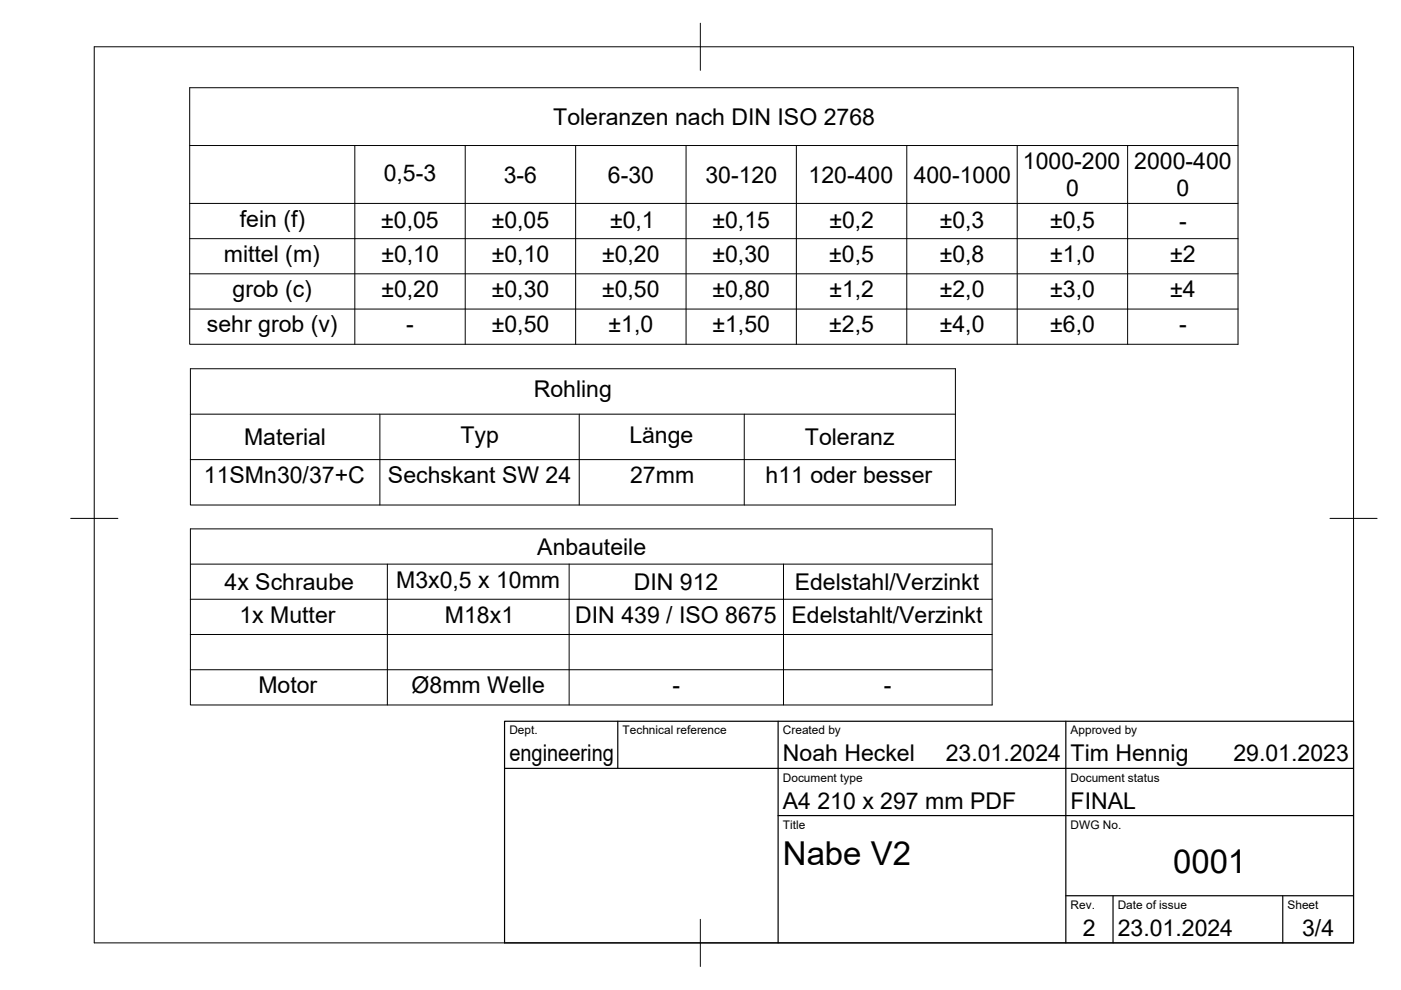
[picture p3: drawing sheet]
<svg xmlns="http://www.w3.org/2000/svg" width="297mm" height="210mm" viewBox="0 0 297 210" stroke-linecap="round" stroke-linejoin="round" font-family="sans-serif">
<defs><g id="words">
<g font-size="7">
<text x="166" y="183.4">Nabe V2</text>
<text x="248.7" y="185.2">0001</text>
</g>
<g font-size="4.9">
<text x="117.3" y="26.5">Toleranzen nach DIN ISO 2768</text>
<text x="216.9" y="35.8">1000-200</text>
<text x="240.5" y="35.8">2000-400</text>
<text x="81.4" y="38.4">0,5-3</text>
<text x="106.8" y="38.7">3-6</text>
<text x="128.9" y="38.7">6-30</text>
<text x="149.6" y="38.7">30-120</text>
<text x="171.4" y="38.7">120-400</text>
<text x="193.7" y="38.7">400-1000</text>
<text x="226" y="41.6">0</text>
<text x="249.4" y="41.6">0</text>
<text x="50.9" y="48.1">fein (f)</text>
<text x="80.8" y="48.3">±0,05</text>
<text x="104.2" y="48.3">±0,05</text>
<text x="129.3" y="48.3">±0,1</text>
<text x="151.1" y="48.3">±0,15</text>
<text x="175.9" y="48.3">±0,2</text>
<text x="199.2" y="48.3">±0,3</text>
<text x="222.7" y="48.3">±0,5</text>
<text x="250" y="48.6">-</text>
<text x="47.5" y="55.6">mittel (m)</text>
<text x="80.9" y="55.5">±0,10</text>
<text x="104.3" y="55.5">±0,10</text>
<text x="127.7" y="55.5">±0,20</text>
<text x="151.1" y="55.5">±0,30</text>
<text x="175.8" y="55.5">±0,5</text>
<text x="199.2" y="55.5">±0,8</text>
<text x="222.7" y="55.5">±1,0</text>
<text x="248.1" y="55.5">±2</text>
<text x="49.3" y="63">grob (c)</text>
<text x="80.9" y="63">±0,20</text>
<text x="104.3" y="63">±0,30</text>
<text x="127.7" y="63">±0,50</text>
<text x="151.1" y="63">±0,80</text>
<text x="175.9" y="63">±1,2</text>
<text x="199.3" y="63">±2,0</text>
<text x="222.7" y="63">±3,0</text>
<text x="248.1" y="63">±4</text>
<text x="43.9" y="70.5">sehr grob (v)</text>
<text x="86.1" y="70.4">-</text>
<text x="104.3" y="70.4">±0,50</text>
<text x="129" y="70.4">±1,0</text>
<text x="151.1" y="70.4">±1,50</text>
<text x="175.8" y="70.4">±2,5</text>
<text x="199.3" y="70.4">±4,0</text>
<text x="222.7" y="70.4">±6,0</text>
<text x="250" y="70.4">-</text>
<text x="113.2" y="84.2">Rohling</text>
<text x="51.8" y="94.4">Material</text>
<text x="97.6" y="93.9">Typ</text>
<text x="133.4" y="93.9">Länge</text>
<text x="170.7" y="94.4">Toleranz</text>
<text x="43.2" y="102.4">11SMn30/37+C</text>
<text x="82.3" y="102.4">Sechskant SW 24</text>
<text x="133.6" y="102.4">27mm</text>
<text x="162.3" y="102.4">h11 oder besser</text>
<text x="113.9" y="117.6">Anbauteile</text>
<text x="47.6" y="125.1">4x Schraube</text>
<text x="84" y="124.7">M3x0,5 x 10mm</text>
<text x="134.4" y="125.1">DIN 912</text>
<text x="168.5" y="125.1">Edelstahl/Verzinkt</text>
<text x="50.8" y="132">1x Mutter</text>
<text x="94.3" y="132">M18x1</text>
<text x="122" y="132">DIN 439 / ISO 8675</text>
<text x="167.8" y="132">Edelstahlt/Verzinkt</text>
<text x="54.8" y="146.9">Motor</text>
<text x="87.3" y="147">Ø8mm Welle</text>
<text x="142.6" y="146.9">-</text>
<text x="187.4" y="146.9">-</text>
<text x="108" y="161.4">engineering</text>
<text x="166" y="161.4">Noah Heckel</text>
<text x="200.5" y="161.4">23.01.2024</text>
<text x="227" y="161.4">Tim Hennig</text>
<text x="261.5" y="161.4">29.01.2023</text>
<text x="166" y="171.4">A4 210 x 297 mm PDF</text>
<text x="227" y="171.4">FINAL</text>
<text x="229.6" y="198.6">2</text>
<text x="237" y="198.4">23.01.2024</text>
<text x="276.1" y="198.6">3/4</text>
</g>
<g font-size="2.5">
<text x="108" y="155.7">Dept.</text>
<text x="132" y="155.7">Technical reference</text>
<text x="166" y="155.7">Created by</text>
<text x="227" y="155.7">Approved by</text>
<text x="166" y="165.7">Document type</text>
<text x="227" y="165.7">Document status</text>
<text x="166" y="175.7">Title</text>
<text x="227" y="175.7">DWG No.</text>
<text x="227" y="192.7">Rev.</text>
<text x="237" y="192.7">Date of issue</text>
<text x="273" y="192.7">Sheet</text>
</g>
</g></defs>
<!-- layer: TITLEBLOCK -->
<path d="M107 152.9h180v47h-180zM131 152.9v10M165 152.9v47M226 152.9v47M107 162.9h180M165 172.9h122M226 189.9h61M236 189.9v10M272 189.9v10" fill="none" stroke="#000" stroke-width=".25"/>
<!-- layer: Custom Tables -->
<g fill="none" stroke="#000" stroke-width=".21">
<path d="M40.2 18.6h222.3v54.4h-222.3zM40.2 30.9h222.3M75.2 30.9v42.1M98.6 30.9v42.1M122 30.9v42.1M145.5 30.9v42.1M168.8 30.9v42.1M192.3 30.9v42.1M215.7 30.9v42.1M239.1 30.9v42.1M40.2 43.1h222.3M40.2 50.6h222.3"/>
<path d="M40.2 58.1h222.3M40.2 65.5h222.3M40.4 78.2h162.2v28.9h-162.2zM40.4 87.8h162.2M40.4 97.4h162.2M80.5 87.8v19.3M122.8 87.8v19.3M157.8 87.8v19.3M40.4 112.1h170v37.4h-170zM40.4 119.6h170M82.1 119.6v29.9M120.7 119.6v29.9"/>
<path d="M166.1 119.6v29.9M40.4 127.1h170M40.4 134.5h170M40.4 142h170"/>
</g>
<!-- layer: BORDER -->
<path d="M20 9.9h267v190h-267zM148.5 4.9v10M15 109.9h10M282 109.9h10M148.5 194.9v10" fill="none" stroke="#000" stroke-width=".21"/>
<use href="#words"/>
</svg>
